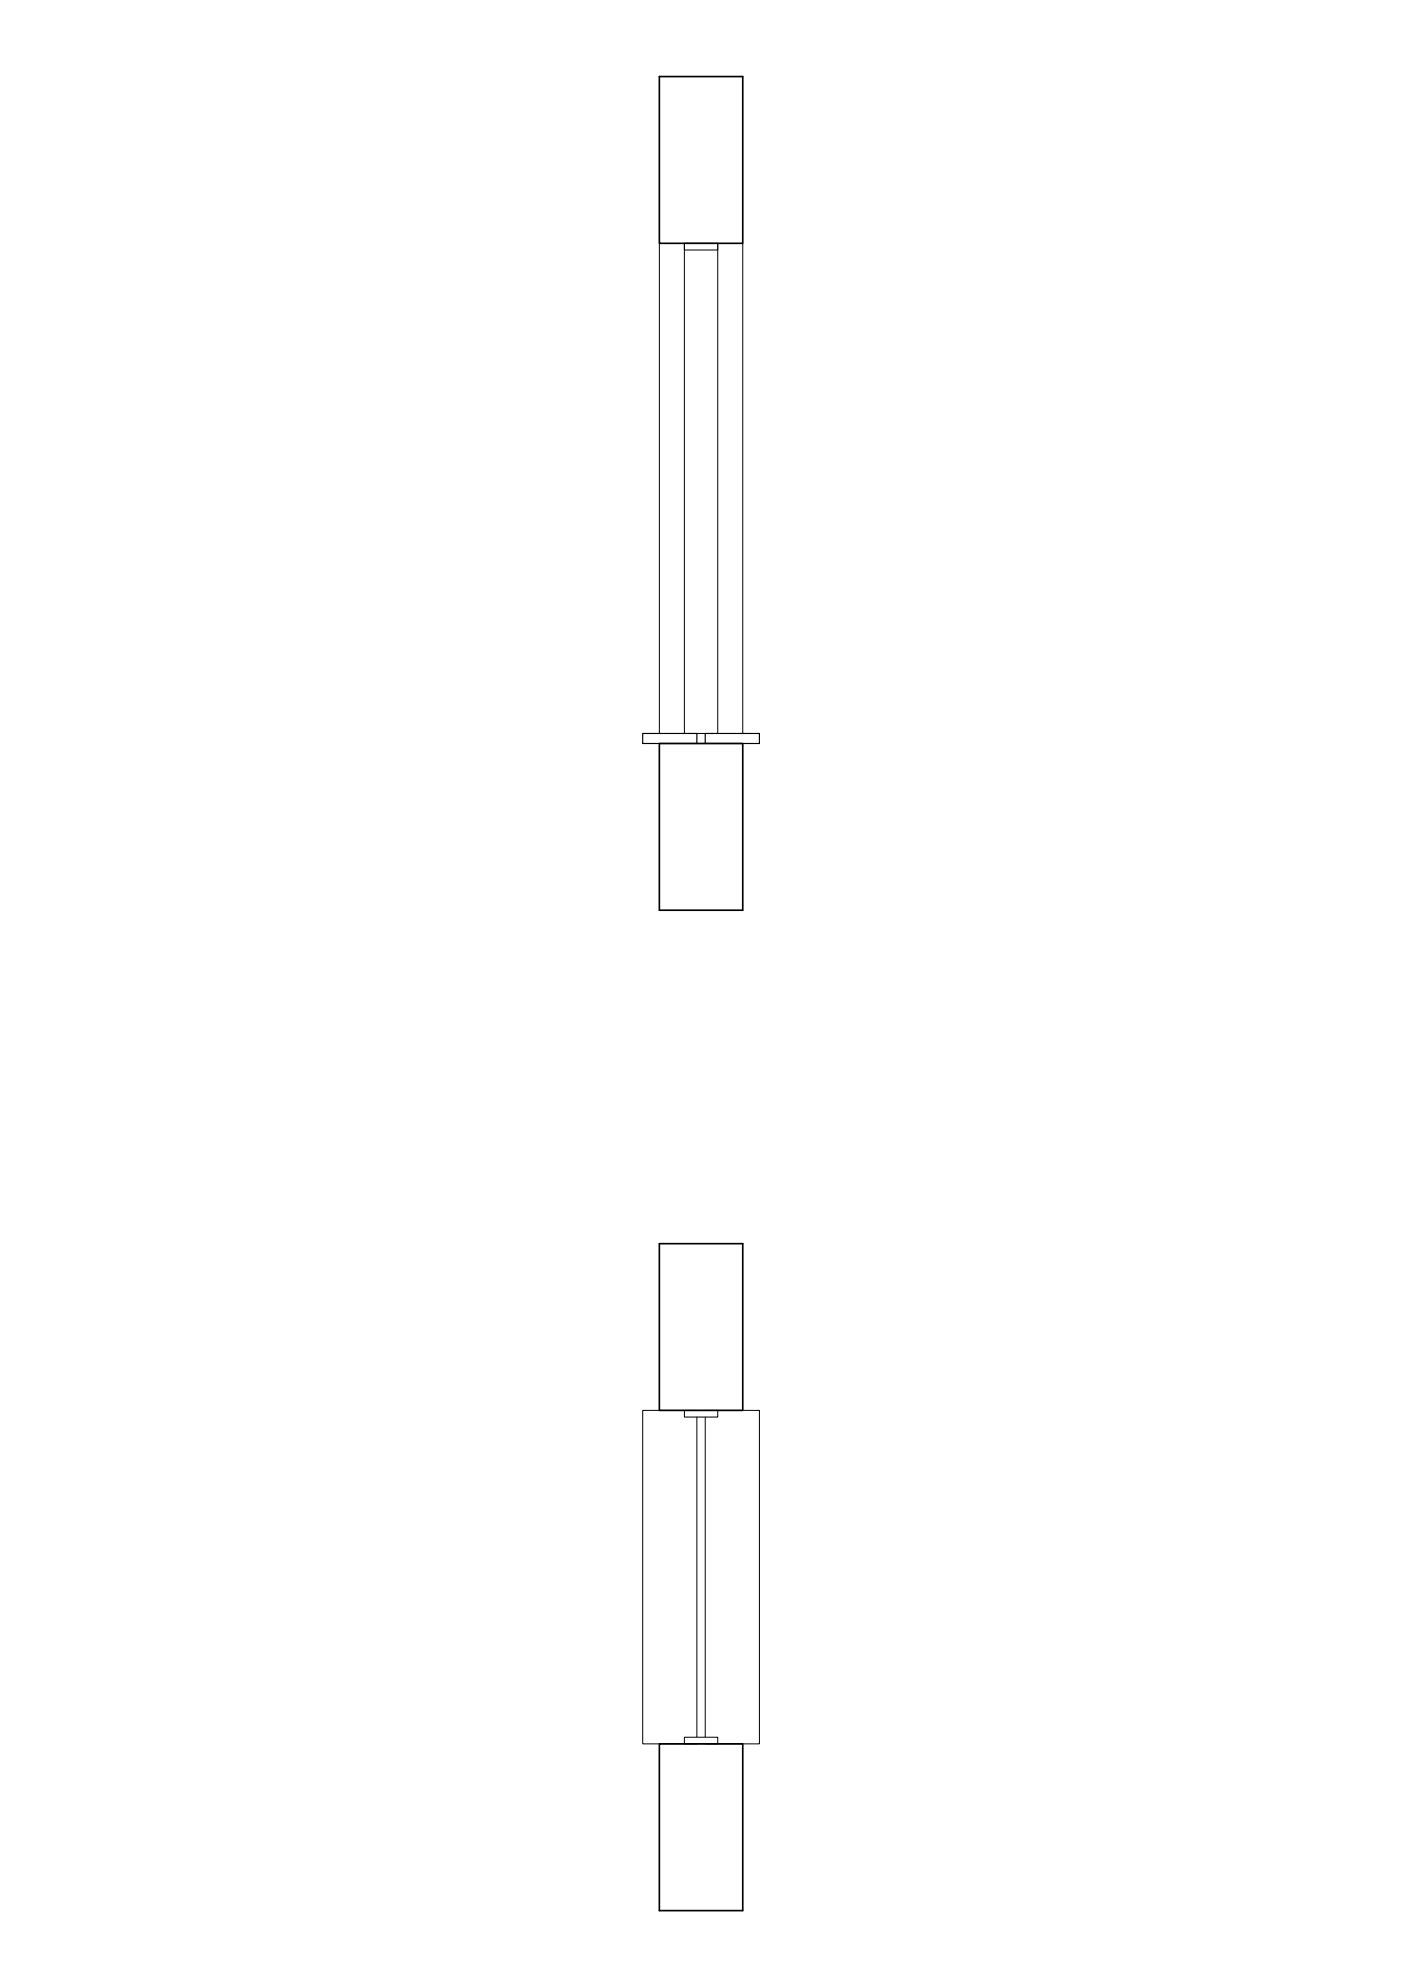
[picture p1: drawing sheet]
<svg xmlns="http://www.w3.org/2000/svg" width="420mm" height="594mm" viewBox="0 0 420 594" stroke-linecap="round" stroke-linejoin="round" font-family="sans-serif">
<!-- layer: Layer1 -->
<path d="M197.7 23h25.1v50h-25.1zM197.7 223h25.1v50h-25.1zM197.7 373h25.1v50h-25.1zM197.7 523h25.1v50h-25.1z" fill="none" stroke="#000" stroke-width=".5"/>
<!-- layer: Layer2 -->
<path d="M197.7 73v147M205.2 73v147h10v-147M222.8 73v147M209 423h-16.3v100h16.3M209 425v96M211.5 423h16.2v100h-16.2M211.5 425v96" fill="none" stroke="#000" stroke-width=".3"/>
<!-- layer: Layer3 -->
<path d="M192.7 220h16.3v3h-16.3zM211.5 220h16.2v3h-16.2z" fill="none" stroke="#000" stroke-width=".35"/>
<!-- layer: Layer4 -->
<path d="M205.2 73h10v2h-10zM205.2 423h10v2h-10zM205.2 521h10v2h-10z" fill="none" stroke="#000" stroke-width=".3"/>
</svg>
